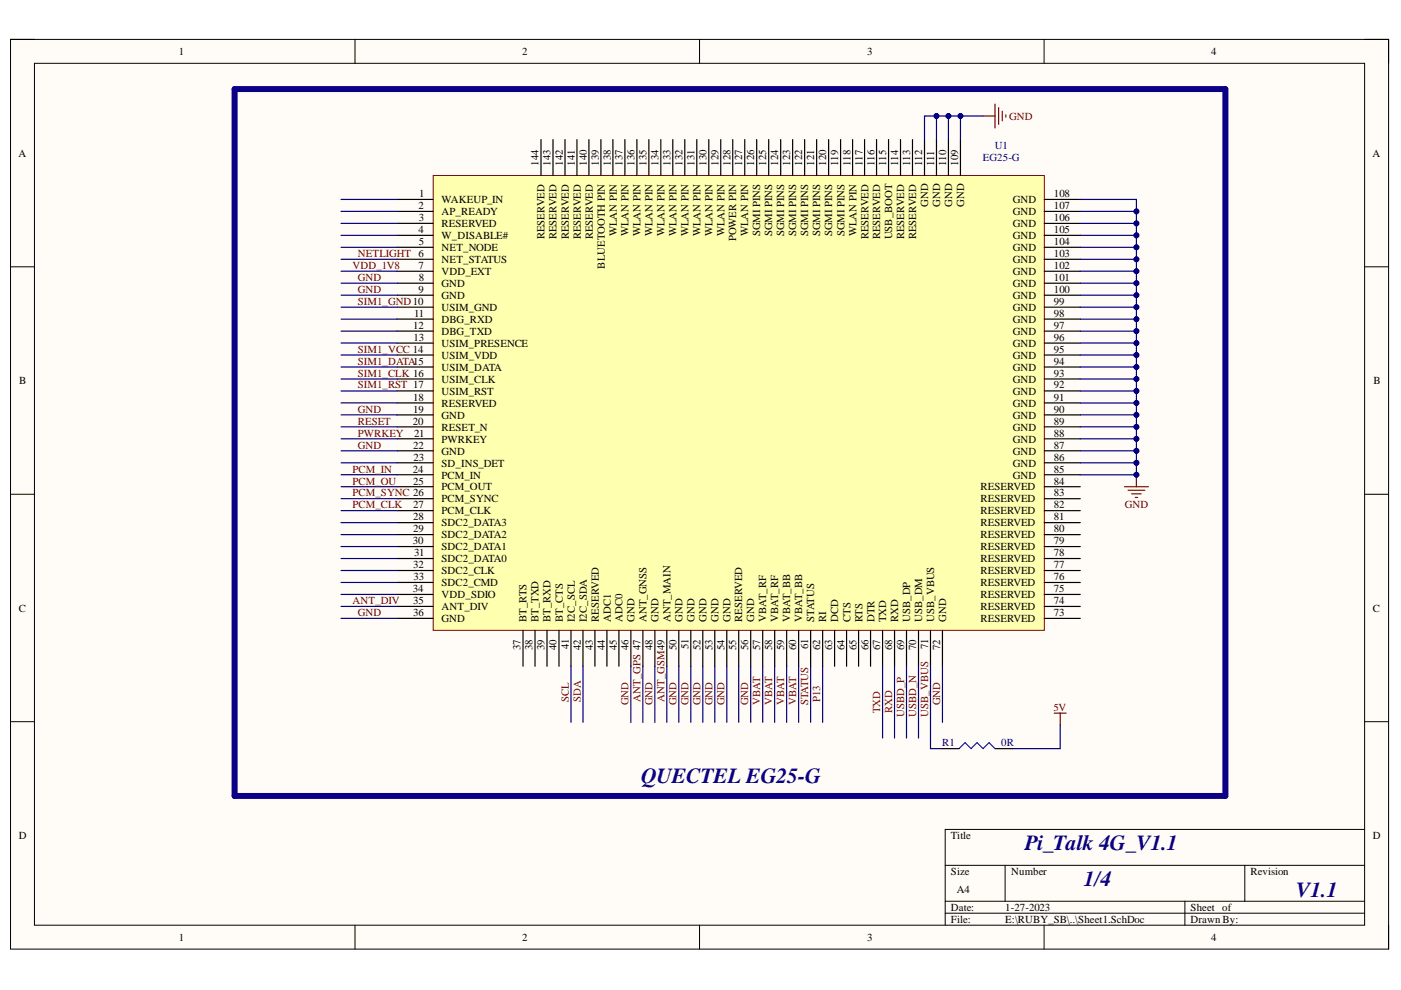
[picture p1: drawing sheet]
<svg xmlns="http://www.w3.org/2000/svg" width="297mm" height="210mm" viewBox="0 0 297 210" stroke-linecap="round" stroke-linejoin="round" font-family="sans-serif">
<defs><g id="words">
<g font-size="4.6" fill="#0c0087">
<text x="135.9" y="166">QUECTEL EG25-G</text>
<text x="217.3" y="180.3">Pi_Talk 4G_V1.1</text>
<text x="229.8" y="187.8">1/4</text>
<text x="274.8" y="190.3">V1.1</text>
</g>
<g font-size="2.3">
<text x="37.9" y="11.7">1</text>
<text x="110.7" y="11.7">2</text>
<text x="183.9" y="11.7">3</text>
<text x="256.8" y="11.7">4</text>
<text x="3.9" y="33.3">A</text>
<text x="114.2" y="35.1" transform="rotate(-90 114.2 35.1)">144</text>
<text x="116.7" y="35.1" transform="rotate(-90 116.7 35.1)">143</text>
<text x="119.3" y="35.1" transform="rotate(-90 119.3 35.1)">142</text>
<text x="121.9" y="35.1" transform="rotate(-90 121.9 35.1)">141</text>
<text x="124.4" y="35.1" transform="rotate(-90 124.4 35.1)">140</text>
<text x="126.9" y="35.1" transform="rotate(-90 126.9 35.1)">139</text>
<text x="129.5" y="35.1" transform="rotate(-90 129.5 35.1)">138</text>
<text x="132" y="35.1" transform="rotate(-90 132 35.1)">137</text>
<text x="134.6" y="35.1" transform="rotate(-90 134.6 35.1)">136</text>
<text x="137.1" y="35.1" transform="rotate(-90 137.1 35.1)">135</text>
<text x="139.6" y="35.1" transform="rotate(-90 139.6 35.1)">134</text>
<text x="142.2" y="35.1" transform="rotate(-90 142.2 35.1)">133</text>
<text x="144.7" y="35.1" transform="rotate(-90 144.7 35.1)">132</text>
<text x="147.2" y="35.1" transform="rotate(-90 147.2 35.1)">131</text>
<text x="149.8" y="35.1" transform="rotate(-90 149.8 35.1)">130</text>
<text x="152.3" y="35.1" transform="rotate(-90 152.3 35.1)">129</text>
<text x="154.8" y="35.1" transform="rotate(-90 154.8 35.1)">128</text>
<text x="157.4" y="35.1" transform="rotate(-90 157.4 35.1)">127</text>
<text x="159.9" y="35.1" transform="rotate(-90 159.9 35.1)">126</text>
<text x="162.5" y="35.1" transform="rotate(-90 162.5 35.1)">125</text>
<text x="165" y="35.1" transform="rotate(-90 165 35.1)">124</text>
<text x="167.5" y="35.1" transform="rotate(-90 167.5 35.1)">123</text>
<text x="170.1" y="35.1" transform="rotate(-90 170.1 35.1)">122</text>
<text x="172.6" y="35.1" transform="rotate(-90 172.6 35.1)">121</text>
<text x="175.1" y="35.1" transform="rotate(-90 175.1 35.1)">120</text>
<text x="177.7" y="35.1" transform="rotate(-90 177.7 35.1)">119</text>
<text x="180.3" y="35.1" transform="rotate(-90 180.3 35.1)">118</text>
<text x="182.8" y="35.1" transform="rotate(-90 182.8 35.1)">117</text>
<text x="185.4" y="35.1" transform="rotate(-90 185.4 35.1)">116</text>
<text x="187.9" y="35.1" transform="rotate(-90 187.9 35.1)">115</text>
<text x="190.5" y="35.1" transform="rotate(-90 190.5 35.1)">114</text>
<text x="193" y="35.1" transform="rotate(-90 193 35.1)">113</text>
<text x="195.5" y="35.1" transform="rotate(-90 195.5 35.1)">112</text>
<text x="198.1" y="35.1" transform="rotate(-90 198.1 35.1)">111</text>
<text x="200.6" y="35.1" transform="rotate(-90 200.6 35.1)">110</text>
<text x="203.1" y="35.1" transform="rotate(-90 203.1 35.1)">109</text>
<text x="291" y="33.3">A</text>
<text x="88.9" y="41.8">1</text>
<text x="223.4" y="41.8">108</text>
<text x="88.7" y="44.4">2</text>
<text x="88.8" y="46.9">3</text>
<text x="93.6" y="43.1">WAKEUP_IN</text>
<text x="93.6" y="45.6">AP_READY</text>
<text x="196.8" y="43.8" transform="rotate(-90 196.8 43.8)">GND</text>
<text x="199.3" y="43.8" transform="rotate(-90 199.3 43.8)">GND</text>
<text x="201.9" y="43.8" transform="rotate(-90 201.9 43.8)">GND</text>
<text x="204.4" y="43.8" transform="rotate(-90 204.4 43.8)">GND</text>
<text x="214.7" y="45.6">GND</text>
<text x="214.7" y="43.1">GND</text>
<text x="223.4" y="46.9">106</text>
<text x="223.4" y="44.4">107</text>
<text x="88.7" y="49.4">4</text>
<text x="88.8" y="52">5</text>
<text x="93.6" y="48.2">RESERVED</text>
<text x="93.6" y="50.7">W_DISABLE#</text>
<text x="93.6" y="53.2">NET_NODE</text>
<text x="115.4" y="50.8" transform="rotate(-90 115.4 50.8)">RESERVED</text>
<text x="118" y="50.8" transform="rotate(-90 118 50.8)">RESERVED</text>
<text x="120.6" y="50.8" transform="rotate(-90 120.6 50.8)">RESERVED</text>
<text x="123.1" y="50.8" transform="rotate(-90 123.1 50.8)">RESERVED</text>
<text x="125.7" y="50.8" transform="rotate(-90 125.7 50.8)">RESERVED</text>
<text x="130.7" y="50.1" transform="rotate(-90 130.7 50.1)">WLAN PIN</text>
<text x="133.3" y="50.1" transform="rotate(-90 133.3 50.1)">WLAN PIN</text>
<text x="135.8" y="50.1" transform="rotate(-90 135.8 50.1)">WLAN PIN</text>
<text x="138.4" y="50.1" transform="rotate(-90 138.4 50.1)">WLAN PIN</text>
<text x="140.9" y="50.1" transform="rotate(-90 140.9 50.1)">WLAN PIN</text>
<text x="143.4" y="50.1" transform="rotate(-90 143.4 50.1)">WLAN PIN</text>
<text x="146" y="50.1" transform="rotate(-90 146 50.1)">WLAN PIN</text>
<text x="148.5" y="50.1" transform="rotate(-90 148.5 50.1)">WLAN PIN</text>
<text x="151" y="50.1" transform="rotate(-90 151 50.1)">WLAN PIN</text>
<text x="153.6" y="50.1" transform="rotate(-90 153.6 50.1)">WLAN PIN</text>
<text x="156.1" y="51.2" transform="rotate(-90 156.1 51.2)">POWER PIN</text>
<text x="158.7" y="50.1" transform="rotate(-90 158.7 50.1)">WLAN PIN</text>
<text x="161.2" y="50.1" transform="rotate(-90 161.2 50.1)">SGMI PINS</text>
<text x="163.7" y="50.1" transform="rotate(-90 163.7 50.1)">SGMI PINS</text>
<text x="166.3" y="50.1" transform="rotate(-90 166.3 50.1)">SGMI PINS</text>
<text x="168.8" y="50.1" transform="rotate(-90 168.8 50.1)">SGMI PINS</text>
<text x="171.3" y="50.1" transform="rotate(-90 171.3 50.1)">SGMI PINS</text>
<text x="173.9" y="50.1" transform="rotate(-90 173.9 50.1)">SGMI PINS</text>
<text x="176.4" y="50.1" transform="rotate(-90 176.4 50.1)">SGMI PINS</text>
<text x="179" y="50.1" transform="rotate(-90 179 50.1)">SGMI PINS</text>
<text x="181.6" y="50.1" transform="rotate(-90 181.6 50.1)">WLAN PIN</text>
<text x="184.1" y="50.8" transform="rotate(-90 184.1 50.8)">RESERVED</text>
<text x="186.6" y="50.8" transform="rotate(-90 186.6 50.8)">RESERVED</text>
<text x="189.2" y="50.8" transform="rotate(-90 189.2 50.8)">USB_BOOT</text>
<text x="191.7" y="50.8" transform="rotate(-90 191.7 50.8)">RESERVED</text>
<text x="194.3" y="50.8" transform="rotate(-90 194.3 50.8)">RESERVED</text>
<text x="214.7" y="53.2">GND</text>
<text x="214.7" y="50.7">GND</text>
<text x="214.7" y="48.2">GND</text>
<text x="223.4" y="52">104</text>
<text x="223.4" y="49.4">105</text>
<text x="88.7" y="57">7</text>
<text x="88.8" y="59.6">8</text>
<text x="93.6" y="55.8">NET_STATUS</text>
<text x="93.6" y="58.3">VDD_EXT</text>
<text x="128.2" y="56.9" transform="rotate(-90 128.2 56.9)">BLUETOOTH PIN</text>
<text x="214.7" y="58.3">GND</text>
<text x="214.7" y="55.8">GND</text>
<text x="223.4" y="59.6">101</text>
<text x="223.4" y="57">102</text>
<text x="223.4" y="54.5">103</text>
<text x="88.7" y="62.1">9</text>
<text x="93.6" y="60.8">GND</text>
<text x="93.6" y="63.4">GND</text>
<text x="93.6" y="65.9">USIM_GND</text>
<text x="214.7" y="65.9">GND</text>
<text x="214.7" y="63.4">GND</text>
<text x="214.7" y="60.8">GND</text>
<text x="223.4" y="64.6">99</text>
<text x="223.4" y="62.1">100</text>
<text x="87.6" y="69.7">12</text>
<text x="87.8" y="67.2">11</text>
<text x="93.6" y="68.4">DBG_RXD</text>
<text x="93.6" y="71">DBG_TXD</text>
<text x="214.7" y="71">GND</text>
<text x="214.7" y="68.4">GND</text>
<text x="223.4" y="69.7">97</text>
<text x="223.4" y="67.2">98</text>
<text x="87.7" y="72.2">13</text>
<text x="93.6" y="73.5">USIM_PRESENCE</text>
<text x="93.6" y="76">USIM_VDD</text>
<text x="214.7" y="76">GND</text>
<text x="214.7" y="73.5">GND</text>
<text x="223.4" y="77.3">94</text>
<text x="223.4" y="74.8">95</text>
<text x="223.4" y="72.2">96</text>
<text x="4.1" y="81.4">B</text>
<text x="93.6" y="78.6">USIM_DATA</text>
<text x="93.6" y="81.1">USIM_CLK</text>
<text x="93.6" y="83.7">USIM_RST</text>
<text x="214.7" y="83.7">GND</text>
<text x="214.7" y="81.1">GND</text>
<text x="214.7" y="78.6">GND</text>
<text x="223.4" y="82.4">92</text>
<text x="223.4" y="79.8">93</text>
<text x="291.2" y="81.4">B</text>
<text x="87.6" y="85">18</text>
<text x="87.6" y="87.5">19</text>
<text x="93.6" y="86.3">RESERVED</text>
<text x="93.6" y="88.8">GND</text>
<text x="214.7" y="88.8">GND</text>
<text x="214.7" y="86.3">GND</text>
<text x="223.4" y="87.5">90</text>
<text x="223.4" y="85">91</text>
<text x="87.5" y="90.1">20</text>
<text x="87.6" y="95.1">22</text>
<text x="87.8" y="92.6">21</text>
<text x="93.6" y="91.3">RESET_N</text>
<text x="93.6" y="93.9">PWRKEY</text>
<text x="214.7" y="93.9">GND</text>
<text x="214.7" y="91.3">GND</text>
<text x="223.4" y="95.1">87</text>
<text x="223.4" y="92.6">88</text>
<text x="223.4" y="90.1">89</text>
<text x="87.5" y="100.2">24</text>
<text x="87.7" y="97.7">23</text>
<text x="93.6" y="96.4">GND</text>
<text x="93.6" y="98.9">SD_INS_DET</text>
<text x="93.6" y="101.5">PCM_IN</text>
<text x="214.7" y="101.5">GND</text>
<text x="214.7" y="98.9">GND</text>
<text x="214.7" y="96.4">GND</text>
<text x="223.4" y="100.2">85</text>
<text x="223.4" y="97.7">86</text>
<text x="87.6" y="102.7">25</text>
<text x="87.6" y="107.8">27</text>
<text x="93.6" y="104">PCM_OUT</text>
<text x="93.6" y="106.5">PCM_SYNC</text>
<text x="207.9" y="106.5">RESERVED</text>
<text x="207.9" y="104">RESERVED</text>
<text x="223.4" y="107.8">82</text>
<text x="223.4" y="105.3">83</text>
<text x="223.4" y="102.7">84</text>
<text x="87.6" y="110.3">28</text>
<text x="87.6" y="112.9">29</text>
<text x="93.6" y="109.1">PCM_CLK</text>
<text x="93.6" y="111.6">SDC2_DATA3</text>
<text x="207.9" y="111.6">RESERVED</text>
<text x="207.9" y="109.1">RESERVED</text>
<text x="223.4" y="112.9">80</text>
<text x="223.4" y="110.3">81</text>
<text x="87.5" y="115.4">30</text>
<text x="87.8" y="117.9">31</text>
<text x="93.6" y="114.1">SDC2_DATA2</text>
<text x="93.6" y="116.7">SDC2_DATA1</text>
<text x="93.6" y="119.2">SDC2_DATA0</text>
<text x="207.9" y="119.2">RESERVED</text>
<text x="207.9" y="116.7">RESERVED</text>
<text x="207.9" y="114.1">RESERVED</text>
<text x="223.4" y="117.9">78</text>
<text x="223.4" y="115.4">79</text>
<text x="87.5" y="125.5">34</text>
<text x="87.6" y="120.5">32</text>
<text x="87.7" y="123">33</text>
<text x="93.6" y="121.7">SDC2_CLK</text>
<text x="93.6" y="124.3">SDC2_CMD</text>
<text x="207.9" y="124.3">RESERVED</text>
<text x="207.9" y="121.7">RESERVED</text>
<text x="223.4" y="125.5">75</text>
<text x="223.4" y="123">76</text>
<text x="223.4" y="120.5">77</text>
<text x="4" y="129.7">C</text>
<text x="87.6" y="128.1">35</text>
<text x="87.6" y="130.6">36</text>
<text x="93.6" y="126.8">VDD_SDIO</text>
<text x="93.6" y="129.3">ANT_DIV</text>
<text x="93.6" y="131.9">GND</text>
<text x="111.6" y="131.9" transform="rotate(-90 111.6 131.9)">BT_RTS</text>
<text x="114.2" y="131.9" transform="rotate(-90 114.2 131.9)">BT_TXD</text>
<text x="116.7" y="131.9" transform="rotate(-90 116.7 131.9)">BT_RXD</text>
<text x="119.3" y="131.9" transform="rotate(-90 119.3 131.9)">BT_CTS</text>
<text x="121.9" y="131.9" transform="rotate(-90 121.9 131.9)">I2C_SCL</text>
<text x="124.4" y="131.9" transform="rotate(-90 124.4 131.9)">I2C_SDA</text>
<text x="126.9" y="131.9" transform="rotate(-90 126.9 131.9)">RESERVED</text>
<text x="129.5" y="131.9" transform="rotate(-90 129.5 131.9)">ADC1</text>
<text x="132" y="131.9" transform="rotate(-90 132 131.9)">ADC0</text>
<text x="134.6" y="131.9" transform="rotate(-90 134.6 131.9)">GND</text>
<text x="137.1" y="131.9" transform="rotate(-90 137.1 131.9)">ANT_GNSS</text>
<text x="139.6" y="131.9" transform="rotate(-90 139.6 131.9)">GND</text>
<text x="142.2" y="131.9" transform="rotate(-90 142.2 131.9)">ANT_MAIN</text>
<text x="144.7" y="131.9" transform="rotate(-90 144.7 131.9)">GND</text>
<text x="147.2" y="131.9" transform="rotate(-90 147.2 131.9)">GND</text>
<text x="149.8" y="131.9" transform="rotate(-90 149.8 131.9)">GND</text>
<text x="152.3" y="131.9" transform="rotate(-90 152.3 131.9)">GND</text>
<text x="154.8" y="131.9" transform="rotate(-90 154.8 131.9)">GND</text>
<text x="157.4" y="131.9" transform="rotate(-90 157.4 131.9)">RESERVED</text>
<text x="159.9" y="131.9" transform="rotate(-90 159.9 131.9)">GND</text>
<text x="162.5" y="131.9" transform="rotate(-90 162.5 131.9)">VBAT_RF</text>
<text x="165" y="131.9" transform="rotate(-90 165 131.9)">VBAT_RF</text>
<text x="167.5" y="131.9" transform="rotate(-90 167.5 131.9)">VBAT_BB</text>
<text x="170.1" y="131.9" transform="rotate(-90 170.1 131.9)">VBAT_BB</text>
<text x="172.6" y="131.9" transform="rotate(-90 172.6 131.9)">STATUS</text>
<text x="175.1" y="131.9" transform="rotate(-90 175.1 131.9)">RI</text>
<text x="177.7" y="131.9" transform="rotate(-90 177.7 131.9)">DCD</text>
<text x="180.3" y="131.9" transform="rotate(-90 180.3 131.9)">CTS</text>
<text x="182.8" y="131.9" transform="rotate(-90 182.8 131.9)">RTS</text>
<text x="185.4" y="131.9" transform="rotate(-90 185.4 131.9)">DTR</text>
<text x="187.9" y="131.9" transform="rotate(-90 187.9 131.9)">TXD</text>
<text x="190.5" y="131.9" transform="rotate(-90 190.5 131.9)">RXD</text>
<text x="193" y="131.9" transform="rotate(-90 193 131.9)">USB_DP</text>
<text x="195.5" y="131.9" transform="rotate(-90 195.5 131.9)">USB_DM</text>
<text x="198.1" y="131.9" transform="rotate(-90 198.1 131.9)">USB_VBUS</text>
<text x="200.6" y="131.9" transform="rotate(-90 200.6 131.9)">GND</text>
<text x="207.9" y="131.9">RESERVED</text>
<text x="207.9" y="129.3">RESERVED</text>
<text x="207.9" y="126.8">RESERVED</text>
<text x="223.4" y="130.6">73</text>
<text x="223.4" y="128.1">74</text>
<text x="291.1" y="129.7">C</text>
<text x="110.4" y="137.9" transform="rotate(-90 110.4 137.9)">37</text>
<text x="112.9" y="137.9" transform="rotate(-90 112.9 137.9)">38</text>
<text x="115.4" y="137.9" transform="rotate(-90 115.4 137.9)">39</text>
<text x="118" y="137.9" transform="rotate(-90 118 137.9)">40</text>
<text x="120.6" y="137.7" transform="rotate(-90 120.6 137.7)">41</text>
<text x="123.1" y="137.9" transform="rotate(-90 123.1 137.9)">42</text>
<text x="125.7" y="137.8" transform="rotate(-90 125.7 137.8)">43</text>
<text x="128.2" y="137.9" transform="rotate(-90 128.2 137.9)">44</text>
<text x="130.7" y="137.8" transform="rotate(-90 130.7 137.8)">45</text>
<text x="133.3" y="137.9" transform="rotate(-90 133.3 137.9)">46</text>
<text x="138.4" y="137.9" transform="rotate(-90 138.4 137.9)">48</text>
<text x="143.4" y="137.9" transform="rotate(-90 143.4 137.9)">50</text>
<text x="146" y="137.7" transform="rotate(-90 146 137.7)">51</text>
<text x="148.5" y="137.9" transform="rotate(-90 148.5 137.9)">52</text>
<text x="151" y="137.8" transform="rotate(-90 151 137.8)">53</text>
<text x="153.6" y="137.9" transform="rotate(-90 153.6 137.9)">54</text>
<text x="156.1" y="137.8" transform="rotate(-90 156.1 137.8)">55</text>
<text x="158.7" y="137.9" transform="rotate(-90 158.7 137.9)">56</text>
<text x="161.2" y="137.9" transform="rotate(-90 161.2 137.9)">57</text>
<text x="163.7" y="137.9" transform="rotate(-90 163.7 137.9)">58</text>
<text x="166.3" y="137.9" transform="rotate(-90 166.3 137.9)">59</text>
<text x="168.8" y="137.9" transform="rotate(-90 168.8 137.9)">60</text>
<text x="171.3" y="137.7" transform="rotate(-90 171.3 137.7)">61</text>
<text x="173.9" y="137.9" transform="rotate(-90 173.9 137.9)">62</text>
<text x="176.4" y="137.8" transform="rotate(-90 176.4 137.8)">63</text>
<text x="179" y="137.9" transform="rotate(-90 179 137.9)">64</text>
<text x="181.6" y="137.8" transform="rotate(-90 181.6 137.8)">65</text>
<text x="184.1" y="137.9" transform="rotate(-90 184.1 137.9)">66</text>
<text x="186.6" y="137.9" transform="rotate(-90 186.6 137.9)">67</text>
<text x="189.2" y="137.9" transform="rotate(-90 189.2 137.9)">68</text>
<text x="191.7" y="137.9" transform="rotate(-90 191.7 137.9)">69</text>
<text x="194.3" y="137.9" transform="rotate(-90 194.3 137.9)">70</text>
<text x="196.8" y="137.7" transform="rotate(-90 196.8 137.7)">71</text>
<text x="199.3" y="137.9" transform="rotate(-90 199.3 137.9)">72</text>
<text x="4" y="177.9">D</text>
<text x="201.6" y="177.9">Title</text>
<text x="291.1" y="177.9">D</text>
<text x="201.6" y="185.5">Size</text>
<text x="214.4" y="185.5">Number</text>
<text x="265.1" y="185.5">Revision</text>
<text x="202.9" y="189.3">A4</text>
<text x="201.6" y="193.1">Date:</text>
<text x="201.6" y="195.7">File:</text>
<text x="213.1" y="193.1">1-27-2023</text>
<text x="213.1" y="195.7">E:\RUBY_SB\..\Sheet1.SchDoc</text>
<text x="252.4" y="193.1">Sheet of</text>
<text x="252.4" y="195.7">Drawn By:</text>
<text x="37.9" y="199.5">1</text>
<text x="110.7" y="199.5">2</text>
<text x="183.9" y="199.5">3</text>
<text x="256.8" y="199.5">4</text>
</g>
<g font-size="2.3" fill="#800000">
<text x="214" y="25.3">GND</text>
<text x="74.8" y="57">VDD_1V8</text>
<text x="75.9" y="59.6">GND</text>
<text x="75.9" y="54.5">NETLIGHT 6</text>
<text x="75.9" y="62.1">GND</text>
<text x="75.9" y="64.6">SIM1_GND10</text>
<text x="75.9" y="74.8">SIM1_VCC 14</text>
<text x="75.9" y="77.3">SIM1_DATA15</text>
<text x="75.9" y="79.8">SIM1_CLK 16</text>
<text x="75.9" y="82.4">SIM1_RST 17</text>
<text x="75.9" y="87.5">GND</text>
<text x="75.9" y="95.1">GND</text>
<text x="75.9" y="92.6">PWRKEY</text>
<text x="75.9" y="90.1">RESET</text>
<text x="74.8" y="100.2">PCM_IN</text>
<text x="74.8" y="102.7">PCM_OU</text>
<text x="74.8" y="105.3">PCM_SYNC 26</text>
<text x="74.8" y="107.8">PCM_CLK</text>
<text x="238.5" y="107.8">GND</text>
<text x="74.8" y="128.1">ANT_DIV</text>
<text x="75.9" y="130.6">GND</text>
<text x="120.6" y="148.8" transform="rotate(-90 120.6 148.8)">SCL</text>
<text x="123.1" y="148.8" transform="rotate(-90 123.1 148.8)">SDA</text>
<text x="133.3" y="149.5" transform="rotate(-90 133.3 149.5)">GND</text>
<text x="135.8" y="148.8" transform="rotate(-90 135.8 148.8)">ANT_GPS 47</text>
<text x="138.4" y="149.5" transform="rotate(-90 138.4 149.5)">GND</text>
<text x="140.9" y="148.8" transform="rotate(-90 140.9 148.8)">ANT_GSM49</text>
<text x="143.4" y="149.5" transform="rotate(-90 143.4 149.5)">GND</text>
<text x="146" y="149.5" transform="rotate(-90 146 149.5)">GND</text>
<text x="148.5" y="149.5" transform="rotate(-90 148.5 149.5)">GND</text>
<text x="151" y="149.5" transform="rotate(-90 151 149.5)">GND</text>
<text x="153.6" y="149.5" transform="rotate(-90 153.6 149.5)">GND</text>
<text x="158.7" y="149.5" transform="rotate(-90 158.7 149.5)">GND</text>
<text x="161.2" y="149.5" transform="rotate(-90 161.2 149.5)">VBAT</text>
<text x="163.7" y="149.5" transform="rotate(-90 163.7 149.5)">VBAT</text>
<text x="166.3" y="149.5" transform="rotate(-90 166.3 149.5)">VBAT</text>
<text x="168.8" y="149.5" transform="rotate(-90 168.8 149.5)">VBAT</text>
<text x="171.3" y="149.5" transform="rotate(-90 171.3 149.5)">STATUS</text>
<text x="173.9" y="148.8" transform="rotate(-90 173.9 148.8)">P13</text>
<text x="199.3" y="149.5" transform="rotate(-90 199.3 149.5)">GND</text>
<text x="186.6" y="151.2" transform="rotate(-90 186.6 151.2)">TXD</text>
<text x="189.2" y="151.2" transform="rotate(-90 189.2 151.2)">RXD</text>
<text x="191.7" y="152" transform="rotate(-90 191.7 152)">USBD_P</text>
<text x="194.3" y="152" transform="rotate(-90 194.3 152)">USBD_N</text>
<text x="196.8" y="152" transform="rotate(-90 196.8 152)">USB_VBUS</text>
<text x="223.4" y="150.7">5V</text>
</g>
<g font-size="2.3" fill="#000080">
<text x="208.4" y="34.1">EG25-G</text>
<text x="210.9" y="31.6">U1</text>
<text x="199.8" y="158.2">R1</text>
<text x="212.3" y="158.2">0R</text>
</g>
</g></defs>
<path d="M2.2 8.4h292.2v192.8h-292.2z" fill-rule="evenodd" fill="#fffcf8"/>
<path d="M2.2 8.4h292.2v192.8h-292.2z" fill="none" stroke="#000" stroke-width=".21"/>
<path d="M7.3 13.4h282v182.8h-282z" fill-rule="evenodd" fill="#fffcf8"/>
<g fill="none" stroke="#000" stroke-width=".21">
<path d="M2.2 8.3h5.1M7.3 13.4h282v182.8h-282zM75.3 8.3v5.1M148.3 8.3v5.1M221.4 8.4v5M289.3 8.4h5.1v5M2.2 56.6h5.1M289.3 56.6h5.1M2.2 104.8h5.1M289.3 104.8h5.1M2.2 153h5.1M289.3 153h5.1"/>
<path d="M289.3 175.9h-88.9v20.3M75.3 196.2v5M148.3 196.2v5M200.4 183.5h88.9M200.4 191.1h88.9M200.4 193.6h88.9M213.1 183.5v7.6M221.4 196.2v5M251.2 191.1v5.1M263.9 183.5v7.6M294.4 196.2v5"/>
</g>
<path d="M91.8 37.2h129.6v96.4h-129.6z" fill-rule="evenodd" fill="#ffffb0"/>
<path d="M91.8 37.2h129.6v96.4h-129.6z" fill="none" stroke="#800000" stroke-width=".21"/>
<g fill="none" stroke="#000" stroke-width=".25">
<path d="M114.7 29.6v7.6M117.2 29.6v7.6M119.8 29.6v7.6M122.3 29.6v7.6M124.9 29.6v7.6M127.4 29.6v7.6M129.9 29.6v7.6M132.5 29.6v7.6M135 29.6v7.6M137.6 29.6v7.6M140.1 29.6v7.6M142.7 29.6v7.6"/>
<path d="M145.2 29.6v7.6M147.7 29.6v7.6M150.3 29.6v7.6M152.8 29.6v7.6M155.4 29.6v7.6M157.9 29.6v7.6M160.4 29.6v7.6M163 29.6v7.6M165.5 29.6v7.6M168.1 29.6v7.6M170.6 29.6v7.6M173.1 29.6v7.6"/>
<path d="M175.7 29.6v7.6M178.2 29.6v7.6M180.8 29.6v7.6M183.3 29.6v7.6M185.8 29.6v7.6M188.4 29.6v7.6M190.9 29.6v7.6M193.5 29.6v7.6M196 29.6v7.6M198.5 29.6v7.6M201.1 29.6v7.6M203.6 29.6v7.6"/>
<path d="M84.2 42.3h7.6M84.2 44.8h7.6M84.2 47.4h7.6M84.2 49.9h7.6M84.2 52.4h7.6M84.2 55h7.6M84.2 57.5h7.6M221.4 42.3h7.6M221.4 44.8h7.6M221.4 49.9h7.6M221.4 52.4h7.6M221.4 55h7.6"/>
<path d="M221.4 57.5h7.6M221.4 47.4h7.6M84.2 60h7.6M84.2 62.6h7.6M84.2 65.1h7.6M84.2 67.7h7.6M84.2 70.2h7.6M84.2 72.7h7.6M84.2 75.3h7.6M84.2 77.8h7.6M221.4 60h7.6M221.4 62.6h7.6"/>
<path d="M221.4 65.1h7.6M221.4 67.7h7.6M221.4 70.2h7.6M221.4 72.7h7.6M221.4 75.3h7.6M221.4 77.8h7.6M84.2 80.4h7.6M84.2 82.9h7.6M84.2 85.4h7.6M84.2 88h7.6M84.2 90.5h7.6M84.2 93h7.6"/>
<path d="M84.2 95.6h7.6M84.2 98.1h7.6M221.4 80.4h7.6M221.4 82.9h7.6M221.4 85.4h7.6M221.4 88h7.6M221.4 93h7.6M221.4 95.6h7.6M221.4 98.1h7.6M221.4 90.5h7.6M84.2 100.7h7.6M84.2 103.2h7.6"/>
<path d="M84.2 105.7h7.6M84.2 108.3h7.6M84.2 110.8h7.6M84.2 113.3h7.6M84.2 115.9h7.6M84.2 118.4h7.6M221.4 100.7h7.6M221.4 103.2h7.6M221.4 105.7h7.6M221.4 108.3h7.6M221.4 110.8h7.6M221.4 115.9h7.6"/>
<path d="M221.4 118.4h7.6M221.4 113.4h7.6M84.2 121h7.6M84.2 123.5h7.6M84.2 126h7.6M84.2 128.6h7.6M84.2 131.1h7.6M110.9 133.6v7.7M113.4 133.6v7.7M116 133.6v7.7M118.5 133.6v7.7M121.1 133.6v7.7"/>
<path d="M123.6 133.6v7.7M126.1 133.6v7.7M128.7 133.6v7.7M131.2 133.6v7.7M133.8 133.6v7.7M136.3 133.6v7.7M138.8 133.6v7.7M141.4 133.6v7.7M143.9 133.6v7.7M146.5 133.6v7.7M149 133.6v7.7M151.5 133.6v7.7"/>
<path d="M154.1 133.6v7.7M156.6 133.6v7.7M159.2 133.6v7.7M161.7 133.6v7.7M164.2 133.6v7.7M166.8 133.6v7.7M169.3 133.6v7.7M171.9 133.6v7.7M174.4 133.6v7.7M177 133.6v7.7M179.5 133.6v7.7M182 133.6v7.7"/>
<path d="M184.6 133.6v7.7M187.1 133.6v7.7M189.7 133.6v7.7M192.2 133.6v7.7M194.7 133.6v7.7M197.3 133.6v7.7M199.8 133.6v7.7M221.4 121h7.6M221.4 123.5h7.6M221.4 126h7.6M221.4 128.6h7.6M221.4 131.1h7.6"/>
</g>
<path d="M238.4 103.2h5.1M239.2 104h3.5M239.9 104.7h2.1M240.7 105.5h.5M240.9 100.7v2.5" fill="none" stroke="#800000" stroke-width=".25"/>
<circle cx="240.9" cy="100.7" r=".51" fill="#000080"/>
<circle cx="240.9" cy="100.7" r=".51" fill="none" stroke="#000080" stroke-width=".21"/>
<path d="M208.4 24.6h2.6M211 22.1v5M211.7 22.8v3.6M212.5 23.6v2M213.3 24.3v.5M223.5 151.2h2.6M224.8 151.2v2.5" fill="none" stroke="#800000" stroke-width=".25"/>
<path d="M49.7 18.9h210.1v149.9h-210.1z" fill="none" stroke="#0c0087" stroke-width="1.3"/>
<path d="M203.3 158.7l1.3-1.2 1.3 1.2 1.3-1.2 1.2 1.2 1.3-1.2 1.3 1.2" fill="none" stroke="#00f" stroke-width=".25"/>
<path d="M199.5 158.7h3.8M211 158.7h3.8" fill="none" stroke="#000" stroke-width=".25"/>
<path d="M229 44.8h11.9" fill="none" stroke="#000080" stroke-width=".25"/>
<circle cx="240.9" cy="44.8" r=".51" fill="#000080"/>
<circle cx="240.9" cy="44.8" r=".51" fill="none" stroke="#000080" stroke-width=".21"/>
<path d="M229 47.4h11.9" fill="none" stroke="#000080" stroke-width=".25"/>
<circle cx="240.9" cy="47.4" r=".51" fill="#000080"/>
<circle cx="240.9" cy="47.4" r=".51" fill="none" stroke="#000080" stroke-width=".21"/>
<path d="M229 49.9h11.9" fill="none" stroke="#000080" stroke-width=".25"/>
<circle cx="240.9" cy="49.9" r=".51" fill="#000080"/>
<circle cx="240.9" cy="49.9" r=".51" fill="none" stroke="#000080" stroke-width=".21"/>
<path d="M229 52.4h11.9" fill="none" stroke="#000080" stroke-width=".25"/>
<circle cx="240.9" cy="52.4" r=".51" fill="#000080"/>
<circle cx="240.9" cy="52.4" r=".51" fill="none" stroke="#000080" stroke-width=".21"/>
<path d="M229 55h11.9" fill="none" stroke="#000080" stroke-width=".25"/>
<circle cx="240.9" cy="55" r=".51" fill="#000080"/>
<circle cx="240.9" cy="55" r=".51" fill="none" stroke="#000080" stroke-width=".21"/>
<path d="M229 57.5h11.9" fill="none" stroke="#000080" stroke-width=".25"/>
<circle cx="240.9" cy="57.5" r=".51" fill="#000080"/>
<circle cx="240.9" cy="57.5" r=".51" fill="none" stroke="#000080" stroke-width=".21"/>
<path d="M229 60h11.9" fill="none" stroke="#000080" stroke-width=".25"/>
<circle cx="240.9" cy="60" r=".51" fill="#000080"/>
<circle cx="240.9" cy="60" r=".51" fill="none" stroke="#000080" stroke-width=".21"/>
<path d="M229 62.6h11.9" fill="none" stroke="#000080" stroke-width=".25"/>
<circle cx="240.9" cy="62.6" r=".51" fill="#000080"/>
<circle cx="240.9" cy="62.6" r=".51" fill="none" stroke="#000080" stroke-width=".21"/>
<path d="M229 65.1h11.9" fill="none" stroke="#000080" stroke-width=".25"/>
<circle cx="240.9" cy="65.1" r=".51" fill="#000080"/>
<circle cx="240.9" cy="65.1" r=".51" fill="none" stroke="#000080" stroke-width=".21"/>
<path d="M229 67.7h11.9" fill="none" stroke="#000080" stroke-width=".25"/>
<circle cx="240.9" cy="67.7" r=".51" fill="#000080"/>
<circle cx="240.9" cy="67.7" r=".51" fill="none" stroke="#000080" stroke-width=".21"/>
<path d="M229 70.2h11.9" fill="none" stroke="#000080" stroke-width=".25"/>
<circle cx="240.9" cy="70.2" r=".51" fill="#000080"/>
<circle cx="240.9" cy="70.2" r=".51" fill="none" stroke="#000080" stroke-width=".21"/>
<path d="M229 72.7h11.9" fill="none" stroke="#000080" stroke-width=".25"/>
<circle cx="240.9" cy="72.7" r=".51" fill="#000080"/>
<circle cx="240.9" cy="72.7" r=".51" fill="none" stroke="#000080" stroke-width=".21"/>
<path d="M229 75.3h11.9" fill="none" stroke="#000080" stroke-width=".25"/>
<circle cx="240.9" cy="75.3" r=".51" fill="#000080"/>
<circle cx="240.9" cy="75.3" r=".51" fill="none" stroke="#000080" stroke-width=".21"/>
<path d="M229 77.8h11.9" fill="none" stroke="#000080" stroke-width=".25"/>
<circle cx="240.9" cy="77.8" r=".51" fill="#000080"/>
<circle cx="240.9" cy="77.8" r=".51" fill="none" stroke="#000080" stroke-width=".21"/>
<path d="M229 80.4h11.9" fill="none" stroke="#000080" stroke-width=".25"/>
<circle cx="240.9" cy="80.4" r=".51" fill="#000080"/>
<circle cx="240.9" cy="80.4" r=".51" fill="none" stroke="#000080" stroke-width=".21"/>
<path d="M229 82.9h11.9" fill="none" stroke="#000080" stroke-width=".25"/>
<circle cx="240.9" cy="82.9" r=".51" fill="#000080"/>
<circle cx="240.9" cy="82.9" r=".51" fill="none" stroke="#000080" stroke-width=".21"/>
<path d="M229 85.4h11.9" fill="none" stroke="#000080" stroke-width=".25"/>
<circle cx="240.9" cy="85.4" r=".51" fill="#000080"/>
<circle cx="240.9" cy="85.4" r=".51" fill="none" stroke="#000080" stroke-width=".21"/>
<path d="M229 88h11.9" fill="none" stroke="#000080" stroke-width=".25"/>
<circle cx="240.9" cy="88" r=".51" fill="#000080"/>
<circle cx="240.9" cy="88" r=".51" fill="none" stroke="#000080" stroke-width=".21"/>
<path d="M229 90.5h11.9" fill="none" stroke="#000080" stroke-width=".25"/>
<circle cx="240.9" cy="90.5" r=".51" fill="#000080"/>
<circle cx="240.9" cy="90.5" r=".51" fill="none" stroke="#000080" stroke-width=".21"/>
<path d="M229 93h11.9" fill="none" stroke="#000080" stroke-width=".25"/>
<circle cx="240.9" cy="93" r=".51" fill="#000080"/>
<circle cx="240.9" cy="93" r=".51" fill="none" stroke="#000080" stroke-width=".21"/>
<path d="M229 95.6h11.9" fill="none" stroke="#000080" stroke-width=".25"/>
<circle cx="240.9" cy="95.6" r=".51" fill="#000080"/>
<circle cx="240.9" cy="95.6" r=".51" fill="none" stroke="#000080" stroke-width=".21"/>
<path d="M229 98.1h11.9" fill="none" stroke="#000080" stroke-width=".25"/>
<circle cx="240.9" cy="98.1" r=".51" fill="#000080"/>
<circle cx="240.9" cy="98.1" r=".51" fill="none" stroke="#000080" stroke-width=".21"/>
<g fill="none" stroke="#000080" stroke-width=".25">
<path d="M72.3 57.5h11.9M72.3 55h11.9M72.3 52.4h11.9M72.3 49.9h11.9M72.3 47.4h11.9M72.3 44.8h11.9M72.3 42.3h11.9M229 42.3h11.9v58.4h-11.9M72.3 77.8h11.9M72.3 75.3h11.9M72.3 72.7h11.9M72.3 70.2h11.9"/>
<path d="M72.3 67.7h11.9M72.3 65.1h11.9M72.3 62.6h11.9M72.3 60h11.9M72.3 98.1h11.9M72.3 95.6h11.9M72.3 93h11.9M72.3 90.5h11.9M72.3 88h11.9M72.3 85.4h11.9M72.3 82.9h11.9M72.3 80.4h11.9"/>
<path d="M72.3 118.4h11.9M72.3 115.9h11.9M72.3 113.3h11.9M72.3 110.8h11.9M72.3 108.3h11.9M72.3 105.7h11.9M72.3 103.2h11.9M72.3 100.7h11.9M72.3 131.1h11.9M72.3 128.6h11.9M72.3 126h11.9M72.3 123.5h11.9"/>
<path d="M72.3 121h11.9M133.8 141.3v11.9M136.3 141.3v11.9M138.8 141.3v11.9M141.4 141.3v11.9M143.9 141.3v11.9M146.5 141.3v11.9M149 141.3v11.9M151.5 141.3v11.9M154.1 141.3v11.9M156.6 141.3v11.9M159.2 141.3v11.9"/>
<path d="M161.7 141.3v11.9M164.2 141.3v11.9M166.8 141.3v11.9M169.3 141.3v11.9M171.9 141.3v11.9M199.8 141.3v11.9"/>
</g>
<circle cx="240.9" cy="44.8" r=".51" fill="#000080"/>
<circle cx="240.9" cy="44.8" r=".51" fill="none" stroke="#000080" stroke-width=".21"/>
<circle cx="240.9" cy="47.4" r=".51" fill="#000080"/>
<circle cx="240.9" cy="47.4" r=".51" fill="none" stroke="#000080" stroke-width=".21"/>
<circle cx="240.9" cy="49.9" r=".51" fill="#000080"/>
<circle cx="240.9" cy="49.9" r=".51" fill="none" stroke="#000080" stroke-width=".21"/>
<circle cx="240.9" cy="52.4" r=".51" fill="#000080"/>
<circle cx="240.9" cy="52.4" r=".51" fill="none" stroke="#000080" stroke-width=".21"/>
<circle cx="240.9" cy="55" r=".51" fill="#000080"/>
<circle cx="240.9" cy="55" r=".51" fill="none" stroke="#000080" stroke-width=".21"/>
<circle cx="240.9" cy="57.5" r=".51" fill="#000080"/>
<circle cx="240.9" cy="57.5" r=".51" fill="none" stroke="#000080" stroke-width=".21"/>
<circle cx="240.9" cy="60" r=".51" fill="#000080"/>
<circle cx="240.9" cy="60" r=".51" fill="none" stroke="#000080" stroke-width=".21"/>
<circle cx="240.9" cy="62.6" r=".51" fill="#000080"/>
<circle cx="240.9" cy="62.6" r=".51" fill="none" stroke="#000080" stroke-width=".21"/>
<circle cx="240.9" cy="65.1" r=".51" fill="#000080"/>
<circle cx="240.9" cy="65.1" r=".51" fill="none" stroke="#000080" stroke-width=".21"/>
<circle cx="240.9" cy="67.7" r=".51" fill="#000080"/>
<circle cx="240.9" cy="67.7" r=".51" fill="none" stroke="#000080" stroke-width=".21"/>
<circle cx="240.9" cy="70.2" r=".51" fill="#000080"/>
<circle cx="240.9" cy="70.2" r=".51" fill="none" stroke="#000080" stroke-width=".21"/>
<circle cx="240.9" cy="72.7" r=".51" fill="#000080"/>
<circle cx="240.9" cy="72.7" r=".51" fill="none" stroke="#000080" stroke-width=".21"/>
<circle cx="240.9" cy="75.3" r=".51" fill="#000080"/>
<circle cx="240.9" cy="75.3" r=".51" fill="none" stroke="#000080" stroke-width=".21"/>
<circle cx="240.9" cy="77.8" r=".51" fill="#000080"/>
<circle cx="240.9" cy="77.8" r=".51" fill="none" stroke="#000080" stroke-width=".21"/>
<circle cx="240.9" cy="80.4" r=".51" fill="#000080"/>
<circle cx="240.9" cy="80.4" r=".51" fill="none" stroke="#000080" stroke-width=".21"/>
<circle cx="240.9" cy="82.9" r=".51" fill="#000080"/>
<circle cx="240.9" cy="82.9" r=".51" fill="none" stroke="#000080" stroke-width=".21"/>
<circle cx="240.9" cy="85.4" r=".51" fill="#000080"/>
<circle cx="240.9" cy="85.4" r=".51" fill="none" stroke="#000080" stroke-width=".21"/>
<circle cx="240.9" cy="88" r=".51" fill="#000080"/>
<circle cx="240.9" cy="88" r=".51" fill="none" stroke="#000080" stroke-width=".21"/>
<circle cx="240.9" cy="90.5" r=".51" fill="#000080"/>
<circle cx="240.9" cy="90.5" r=".51" fill="none" stroke="#000080" stroke-width=".21"/>
<circle cx="240.9" cy="93" r=".51" fill="#000080"/>
<circle cx="240.9" cy="93" r=".51" fill="none" stroke="#000080" stroke-width=".21"/>
<circle cx="240.9" cy="95.6" r=".51" fill="#000080"/>
<circle cx="240.9" cy="95.6" r=".51" fill="none" stroke="#000080" stroke-width=".21"/>
<circle cx="240.9" cy="98.1" r=".51" fill="#000080"/>
<circle cx="240.9" cy="98.1" r=".51" fill="none" stroke="#000080" stroke-width=".21"/>
<circle cx="240.9" cy="100.7" r=".51" fill="#000080"/>
<circle cx="240.9" cy="100.7" r=".51" fill="none" stroke="#000080" stroke-width=".21"/>
<path d="M201.1 24.6h2.5v5" fill="none" stroke="#000080" stroke-width=".25"/>
<circle cx="203.6" cy="24.6" r=".51" fill="#000080"/>
<circle cx="203.6" cy="24.6" r=".51" fill="none" stroke="#000080" stroke-width=".21"/>
<circle cx="201.1" cy="24.6" r=".51" fill="#000080"/>
<circle cx="201.1" cy="24.6" r=".51" fill="none" stroke="#000080" stroke-width=".21"/>
<path d="M198.5 24.6h-2.5v5" fill="none" stroke="#000080" stroke-width=".25"/>
<circle cx="198.6" cy="24.6" r=".51" fill="#000080"/>
<circle cx="198.6" cy="24.6" r=".51" fill="none" stroke="#000080" stroke-width=".21"/>
<path d="M198.5 29.6v-5h2.6v5" fill="none" stroke="#000080" stroke-width=".25"/>
<circle cx="198.6" cy="24.6" r=".51" fill="#000080"/>
<circle cx="198.6" cy="24.6" r=".51" fill="none" stroke="#000080" stroke-width=".21"/>
<circle cx="201.1" cy="24.6" r=".51" fill="#000080"/>
<circle cx="201.1" cy="24.6" r=".51" fill="none" stroke="#000080" stroke-width=".21"/>
<path d="M203.6 24.6h4.8" fill="none" stroke="#000080" stroke-width=".25"/>
<circle cx="203.6" cy="24.6" r=".51" fill="#000080"/>
<circle cx="203.6" cy="24.6" r=".51" fill="none" stroke="#000080" stroke-width=".21"/>
<path d="M121.1 141.3v11.9M123.6 141.3v11.9M174.4 141.3v11.9M187.1 141.3v15.2M189.7 141.3v15.2M192.2 141.3v15.2M194.7 141.3v15.2M197.3 141.3v17.4h2.2M224.8 153.7v5h-10" fill="none" stroke="#000080" stroke-width=".25"/>
<use href="#words"/>
</svg>
